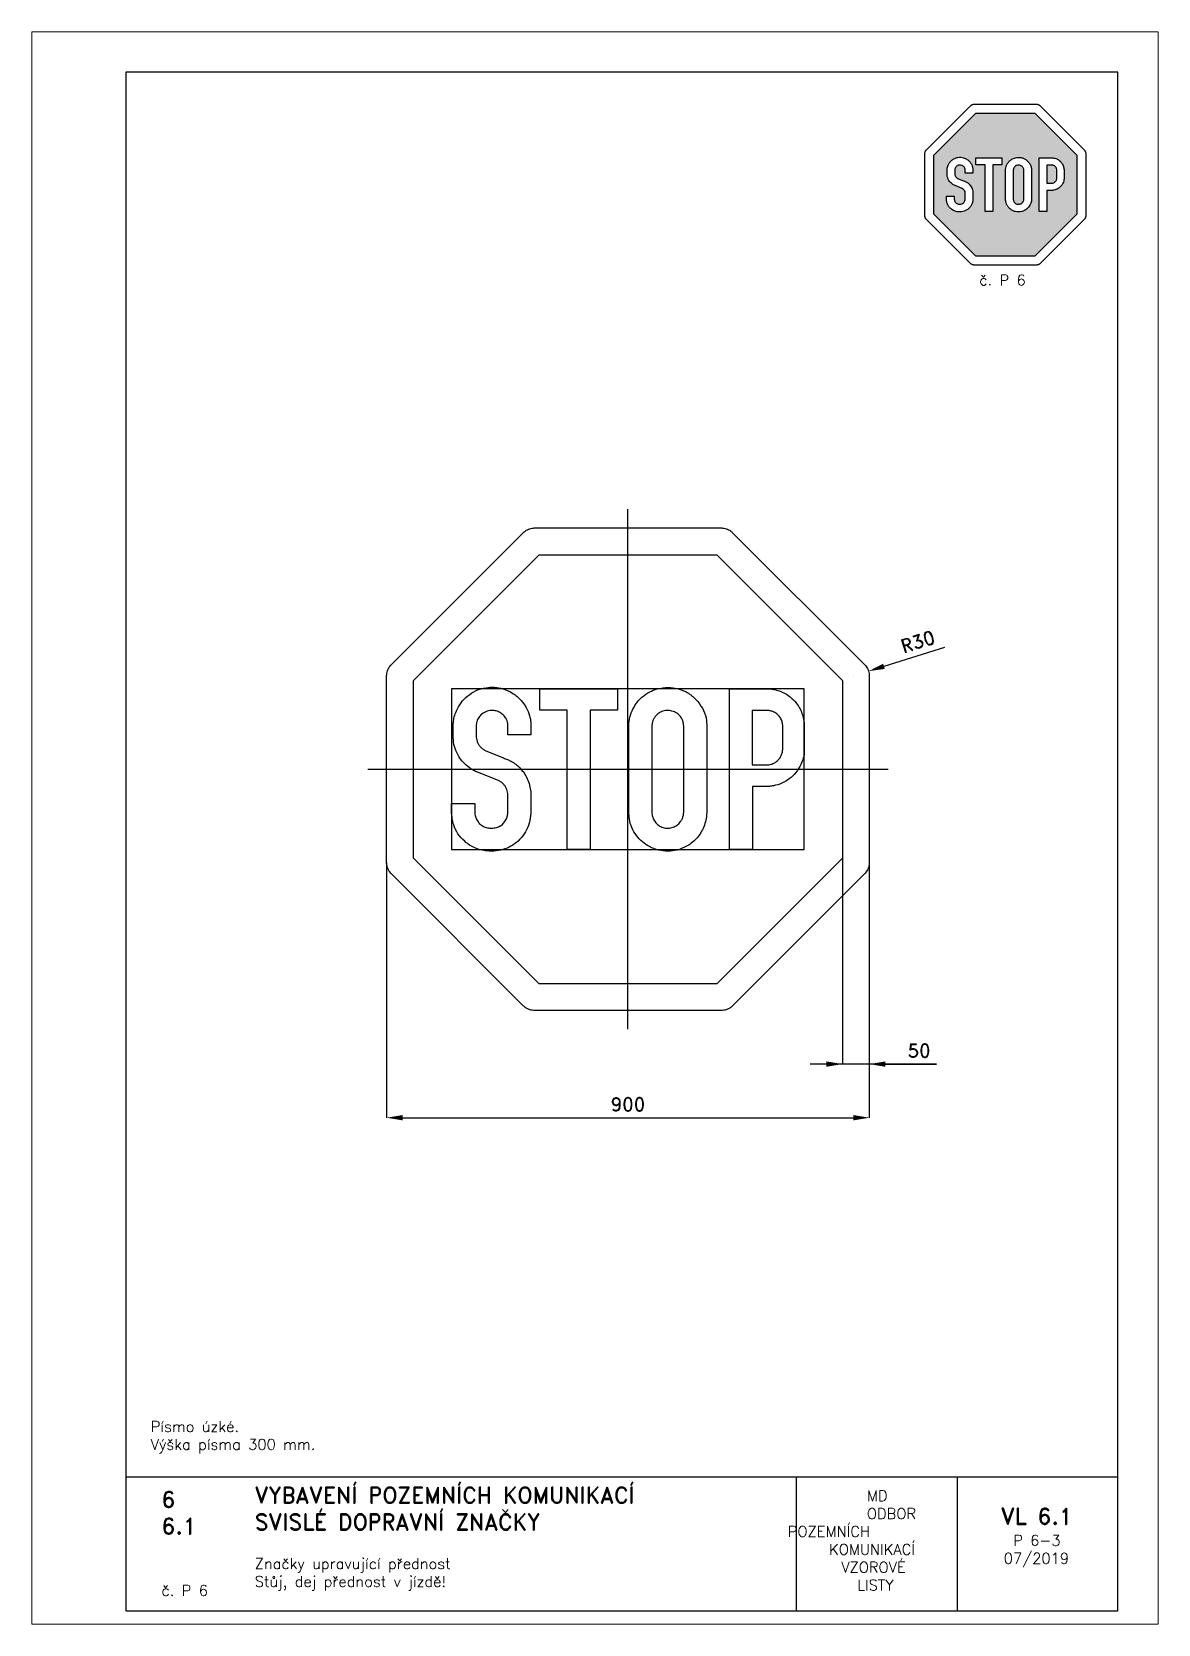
# Paper-space layout 'P 6-3' of a CAD drawing. Header units: millimetres. Extents: x 0 to 210, y 0 to 297.
# The model-space entities are those that its viewports show. They can reach past a viewport. Long polylines and large blocks are cut down to what shows.
import ezdxf

# ---------------------------------------------------------------- set-up
doc = ezdxf.new("R2010")
doc.units = ezdxf.units.MM
doc.header["$LTSCALE"] = 5
doc.linetypes.add('ČERCHOVANÁX2', pattern=[2, 1, -0.5, 0, -0.5])
doc.linetypes.add('ČÁRKOVANÁX2', pattern=[1.5, 1, -0.5])
for name, color, linetype in [('Kóty', 2, 'Continuous'), ('Rozpiska', 7, 'Continuous'), ('Značka', 7, 'Continuous')]:
    doc.layers.add(name, color=color, linetype=linetype)
doc.layers.add('Rámeček', color=6, linetype='Continuous', plot=False)
doc.styles.get("Standard").update_dxf_attribs({"font": 'romand.shx', "height": 25})
doc.dimstyles.get("Standard").update_dxf_attribs({"dimtxt": 25, "dimasz": 30, "dimexe": 0.18, "dimexo": 0.0625, "dimgap": 12.5, "dimtad": 1, "dimdec": 0, "dimzin": 0, "dimdsep": 46, "dimtxsty": 'Standard', "dimcen": 0.09, "dimadec": 0, "dimazin": 0, "dimtfac": 1, "dimtdec": 0, "dimtofl": 0, "dimtmove": 0, "dimatfit": 3, "dimfxl": 1, "dimtolj": 1, "dimtzin": 0, "dimarcsym": 0})

psp = doc.layouts.new('P 6-3')

# ---------------------------------------------------------------- texts
at = {"layer": 'Rozpiska', "color": 7, "attachment_point": 1}
for s, width, heights, insert, char_height in [('\\pi2.15112;{\\C6;č. P 6}', 14.3022, [2.67], (174.5, 251.69), 2), ('Písmo úzké.\\PVýška písma 300 mm.{\\H1.83333x; }', 38.0932, [0], (22.17, 37.86), 2), ('6', 149.0422, [0], (24.17, 24.77), 3), ('{\\C6;VYBAVENÍ POZEMNÍCH KOMUNIKACÍ\\P}SVISLÉ DOPRAVNÍ ZNAČKY{\\H1.34524x; }', 149.0422, [0], (41.56, 25.56), 3), ('\\pi14.7414;{\\C6;MD\\P\\pi2.36044;}ODBOR POZEMNÍCH{\\H1.57143x; }\\P\\pi7.69378;KOMUNIKACÍ{\\H1.5x; }\\P\\pi9.97949;{\\C6;VZOROVÉ\\H1.47619x; \\H0.67742x;\\P\\pi12.93187;LISTY\\H1.26984x; }', 33.1018, [0], (140.95, 24.95), 2), ('\\pi1.03113;{\\H1.5x;\\C6;VL 6.1\\P\\pi3.31682;\\H0.66667x;P 6-3\\H1.66666x; \\H0.6x;\\P\\pi1.5549;07/2019\\H1.80159x; }', 16.0623, [0], (179.66, 21.61), 2), ('6.1', 149.0422, [0], (24.17, 19.78), 3), ('{\\C6;Značky upravující přednost\\P}Stůj, dej přednost v jízdě!{\\H1.83333x; }', 149.0422, [0], (41.56, 12.29), 2), ('{\\C6;č. P 6}', 14.3218, [2.67], (24.17, 7.28), 2)]:
    psp.add_mtext_dynamic_manual_height_columns(s, width=width, gutter_width=100, heights=heights, dxfattribs=dict(at, insert=insert, char_height=char_height))

msp = doc.modelspace()

# ---------------------------------------------------------------- texts
at = {"layer": 'Kóty', "insert": (992.7381, -75), "char_height": 25, "attachment_point": 5}
msp.add_mtext('\\A1;50', dxfattribs=at)

# ---------------------------------------------------------------- blocks, each defined once
blk = doc.blocks.new('*D0')
at = {"layer": 'Defpoints', "color": 0, "transparency": 16777216}
for p in [(0, 276.03), (900, 276.03), (900, -200)]:
    blk.add_point(p, dxfattribs=at)
at = {"layer": 'Kóty', "color": 0, "lineweight": -2, "transparency": 16777216}
for p, q in [((0, 275.9675), (0, -200.18)), ((900, 275.9675), (900, -200.18)), ((30, -200), (870, -200))]:
    blk.add_line(p, q, dxfattribs=at)
at = {"layer": 'Kóty', "color": 0, "transparency": 16777216}
for points in [[(30, -195), (30, -205), (0, -200)], [(870, -195), (870, -205), (900, -200)]]:
    blk.add_solid(points, dxfattribs=at)
at = {"layer": 'Kóty', "color": 0, "transparency": 16777216, "insert": (450, -175), "char_height": 25, "attachment_point": 5}
blk.add_mtext('\\A1;900', dxfattribs=at)
blk = doc.blocks.new('*D1')
at = {"layer": 'Defpoints', "color": 0, "transparency": 16777216}
for p in [(870, 624), (898.6, 632.9)]:
    blk.add_point(p, dxfattribs=at)
at = {"layer": 'Kóty', "color": 0, "lineweight": -2, "transparency": 16777216}
for p, q in [((1040, 677.2), (927.3, 641.9)), ((869.9, 624), (870.1, 624)), ((870, 623.9), (870, 624.1))]:
    blk.add_line(p, q, dxfattribs=at)
at = {"layer": 'Kóty', "color": 0, "transparency": 16777216}
blk.add_solid([(925.8, 646.7), (928.8, 637.1), (898.6, 632.9)], dxfattribs=at)
at = {"layer": 'Kóty', "color": 0, "transparency": 16777216, "insert": (990.5, 687.9), "char_height": 25, "attachment_point": 5, "rotation": 17.3871}
blk.add_mtext('\\A1;R30', dxfattribs=at)

# ---------------------------------------------------------------- dimensions: what is measured, and where the dimension line sits
at = {"layer": 'Kóty'}
dim = msp.add_radius_dim(center=(870, 623.97), mpoint=(898.62922, 632.93479), dimstyle='Standard', dxfattribs=at)
dim.commit()
dim.dimension.update_dxf_attribs({"geometry": '*D1', "text_midpoint": (990.45198, 687.88466)})
dim = msp.add_linear_dim(base=(900, -200), p1=(0, 276.03), p2=(900, 276.03), dimstyle='Standard', dxfattribs=at)
dim.commit()
dim.dimension.update_dxf_attribs({"geometry": '*D0', "text_midpoint": (450, -175)})

# ---------------------------------------------------------------- linework, layer by layer
at = {"layer": 'Kóty'}
for p, q in [((850, 284.2525), (850, -100.18)), ((900, 275.9675), (900, -100.18)), ((1025.47619, -100), (790, -100)), ((930, -100), (1025.47619, -100))]:
    msp.add_line(p, q, dxfattribs=at)
for points in [[(820, -95), (820, -105), (850, -100)], [(930, -95), (930, -105), (900, -100)]]:
    msp.add_solid(points, dxfattribs=at)
at = {"layer": 'Značka', "color": 6, "linetype": 'ČERCHOVANÁX2', "lineweight": 25, "ltscale": 5}
for p, q in [((450, -35), (450, 935)), ((-35, 450), (935, 450))]:
    msp.add_line(p, q, dxfattribs=at)
at = {"layer": 'Značka', "color": 5}
msp.add_lwpolyline([(276.03, 900), (623.97, 900), (625.147, 899.966), (626.323, 899.908, -0.0420326), (630.967, 899.193, -0.0409152), (635.45, 897.716, -0.0422708), (639.68, 895.613, -0.046624), (643.453, 892.812), (644.328, 892.023), (645.183, 891.213), (891.213, 645.183), (892.022, 644.327), (892.812, 643.453, -0.0420304), (895.59, 639.664, -0.0409121), (897.716, 635.45, -0.042265), (899.22, 630.972, -0.0466202), (899.908, 626.323), (899.968, 625.147), (900, 623.97), (900, 276.03), (899.966, 274.853), (899.908, 273.677, -0.0420341), (899.193, 269.033, -0.0409134), (897.716, 264.55, -0.0422651), (895.613, 260.32, -0.046624), (892.812, 256.547), (892.023, 255.672), (891.213, 254.817), (645.183, 8.7868), (644.327, 7.9779), (643.453, 7.1878, -0.0420384), (639.664, 4.40964, -0.0409078), (635.45, 2.28361, -0.0422682), (630.972, 0.77978, -0.0466295), (626.323, 0.09248, -0.00928287), (625.147, 0.03167, -0.003096), (623.97, 0), (276.03, 0, -0.00269375), (274.853, 0.03356, -0.00808704), (273.677, 0.09248, -0.0420265), (269.033, 0.80701, -0.0409065), (264.55, 2.28361, -0.0422615), (260.32, 4.38685, -0.0466259), (256.547, 7.1878), (255.672, 7.9767), (254.817, 8.7868), (8.7868, 254.817), (7.9779, 255.673), (7.1878, 256.547, -0.0420271), (4.40964, 260.336, -0.0409046), (2.28361, 264.55, -0.0422623), (0.77978, 269.028, -0.0466289), (0.09248, 273.677, -0.00928444), (0.03167, 274.853, -0.00309399), (0, 276.03), (0, 623.97, -0.0026955), (0.03356, 625.147, -0.00808266), (0.09248, 626.323, -0.042025), (0.80701, 630.967, -0.0409082), (2.28361, 635.45, -0.0422671), (4.38685, 639.68, -0.0466259), (7.1878, 643.453), (7.9767, 644.328), (8.7868, 645.183), (254.817, 891.213), (255.673, 892.022), (256.547, 892.812, -0.0420191), (260.336, 895.59, -0.0409089), (264.55, 897.716, -0.0422591), (269.028, 899.22, -0.0466196), (273.677, 899.908), (274.853, 899.968), (276.03, 900)], format="xyb", dxfattribs=at)
at = {"layer": 'Značka', "color": 1}
for points in [[(615.685, 850), (850, 615.685), (850, 284.315), (615.685, 50), (284.315, 50), (50, 284.315), (50, 615.685), (284.315, 850), (615.685, 850)], [(336.454, 300), (336.454, 559.969), (285.391, 559.969), (285.391, 600), (430.297, 600), (430.329, 559.969), (379.36, 559.969), (379.36, 300), (336.454, 300)]]:
    msp.add_lwpolyline(points, dxfattribs=at)
at = {"layer": 'Značka', "color": 6, "linetype": 'ČÁRKOVANÁX2', "ltscale": 2.5}
msp.add_lwpolyline([(121.265, 300), (778.735, 300), (778.735, 600), (121.265, 600)], close=True, dxfattribs=at)
at = {"layer": 'Značka', "color": 1}
for points in [[(164.235, 386.031), (164.235, 369.875), (164.277, 369.11), (164.329, 368.344, 0.067838), (166.185, 359.651, 0.0802684), (170.485, 351.844, 0.070821), (175.564, 346.478, 0.068484), (181.891, 342.719, 0.0722292), (189.872, 340.439, 0.0598211), (198.266, 340.313, 0.062311), (206.606, 341.984, 0.0805584), (214.047, 345.875, 0.0822181), (220.087, 351.892, 0.0728745), (224.047, 359.469, 0.0241063), (224.913, 362.112, 0.0242426), (225.516, 364.813, 0.0075223), (225.699, 365.951, 0.00249547), (225.86, 367.094), (225.86, 402.188, 0.00404594), (225.849, 403.471, 0.0121887), (225.797, 404.75, 0.0574974), (224.828, 409.832, 0.0412906), (222.86, 414.688, 0.0417603), (220.144, 419.39, 0.0555415), (216.61, 423.438, 0.0370638), (213.921, 425.645, 0.031301), (210.954, 427.469), (209.726, 428.108), (208.485, 428.719), (169.329, 444.5), (168.389, 444.854), (167.454, 445.219, -0.037026), (160.465, 448.656, -0.0286559), (153.954, 453, -0.0476213), (143.232, 462.438, -0.0533811), (134.61, 473.844, -0.0616571), (127.668, 488.469, -0.0625248), (124.516, 504.25), (124.4, 505.547), (124.297, 506.844), (124.297, 532.469, -0.00266199), (124.322, 534.579, -0.00799969), (124.391, 536.688, -0.0521205), (126.187, 547.917, -0.0418192), (130.079, 558.719, -0.0592904), (138.888, 574.017, -0.0648887), (151.141, 586.656, -0.0704683), (167.155, 596.688, -0.0690226), (185.329, 601.969, -0.0591597), (201.286, 602.85, -0.0594977), (216.985, 599.969, -0.0736823), (235.49, 591.534, -0.0723546), (250.86, 578.125, -0.0587186), (260.355, 564.879, -0.0597055), (266.453, 549.875, -0.0253334), (268.023, 543.384, -0.025635), (268.922, 536.781, -0.00426433), (269.04, 535.329), (269.141, 533.875), (269.141, 514.375), (226.266, 514.375), (226.266, 530.594), (226.175, 531.437), (226.079, 532.281, 0.0269489), (225.215, 537.481, 0.0496304), (223.579, 542.469, 0.0841793), (219.271, 549.283, 0.0706623), (213.016, 554.563, 0.0669587), (205.976, 558.073, 0.07067), (198.297, 559.531, 0.0968755), (187.333, 558.184, 0.0977675), (177.579, 552.781, 0.0803972), (171.642, 546.443, 0.0882983), (168.172, 538.656, 0.0272429), (167.534, 535.709, 0.0139176), (167.141, 532.719), (167.045, 531.812), (166.954, 530.906), (166.954, 511.594), (167.012, 510.828), (167.079, 510.063, 0.0435599), (168.148, 504.25, 0.048677), (170.266, 498.719, 0.0484598), (173.081, 493.93, 0.049305), (176.766, 489.781, 0.0302426), (179.134, 487.757, 0.0347712), (181.735, 486.063), (182.681, 485.55), (183.641, 485.063), (216.141, 472.031), (217.171, 471.543), (218.204, 471.063, 0.00702319), (225.215, 468.048, -0.0234094), (232.11, 464.813, -0.0464082), (240.64, 459.351, -0.0370829), (248.204, 452.5, -0.0425385), (256.165, 442.96, -0.0476822), (262.266, 432.188, -0.04735), (266.513, 420.289, -0.0410806), (268.61, 407.844), (268.707, 406.844), (268.797, 405.844), (268.797, 367.781), (268.72, 366.969), (268.641, 366.156, -0.0152607), (267.589, 357.719, -0.028874), (265.797, 349.406, -0.0699372), (258.962, 333.03, -0.0664094), (247.922, 318.969, -0.0600598), (235.319, 308.631, -0.0585075), (220.704, 301.563, -0.0603117), (204.043, 297.561, -0.0588996), (186.829, 297.594, -0.0774872), (164.765, 303.241, -0.0828931), (145.579, 315.5, -0.0708665), (133.066, 329.493, -0.0727104), (125.047, 346.313, -0.0349098), (122.657, 355.568, -0.0266155), (121.422, 365.031), (121.342, 366.016), (121.266, 367), (121.266, 386.031), (164.235, 386.031)], [(451.61, 532.781), (451.699, 534.016, -0.00284975), (451.797, 535.25, -0.0517344), (454.798, 551.064, -0.0600907), (461.235, 565.875, -0.0716223), (472.372, 580.881, -0.0679633), (487.203, 592.281, -0.0544663), (500.726, 598.673, -0.0541754), (515.297, 602, -0.065508), (533.618, 602.089, -0.0682163), (551.297, 597.375, -0.0767849), (569.123, 587.05, -0.0704655), (583.36, 571.844, -0.068132), (592.802, 554.933, -0.084709), (596.703, 536.344), (596.774, 535.094), (596.828, 533.844), (596.828, 367.281), (596.708, 365.937), (596.578, 364.594, -0.0377564), (594.317, 351.792, -0.0465725), (589.922, 339.5, -0.0865409), (576.93, 319.861, -0.087936), (558.047, 305.719, -0.067419), (541.733, 299.295, -0.0627987), (524.328, 297.281, -0.0621566), (506.662, 299.242, -0.0660884), (490.141, 305.563, -0.0603061), (476.914, 314.515, -0.0556296), (466.016, 326.344, -0.0600391), (457.27, 341.033, -0.0708038), (452.641, 357.281, -0.0150748), (452.112, 361.35, -0.00736107), (451.766, 365.438), (451.687, 366.547), (451.61, 367.656), (451.61, 532.781)], [(639.328, 300.031), (639.328, 600), (712.203, 600), (713.782, 599.884, -0.00408779), (715.36, 599.75, -0.0412022), (726.768, 597.731, -0.044733), (737.703, 593.781, -0.0661069), (752.285, 584.97, -0.0645399), (764.141, 572.688, -0.0470982), (770.793, 562.443, -0.0483632), (775.36, 551.188, -0.0257815), (777.158, 544.191, -0.0186173), (778.328, 537.063), (778.537, 535.422), (778.735, 533.781), (778.735, 484.688), (778.738, 483.906), (778.735, 483.125, -0.064528), (776.904, 470.783, -0.0470713), (772.328, 458.969, -0.0588856), (763.21, 444.034, -0.0699913), (750.735, 432.031, -0.0633937), (736.806, 423.922, -0.0514454), (721.36, 419.156, -0.0149673), (717.716, 418.453, -0.0231224), (714.047, 418.031, -0.0104593), (712.143, 417.942, -0.00347484), (710.235, 417.906), (682.016, 417.906), (682.016, 300.031), (639.328, 300.031)], [(494.547, 530.469), (494.547, 369.938), (494.634, 368.875), (494.735, 367.813, 0.0582225), (496.573, 359.497, 0.0769782), (500.547, 351.969, 0.0898703), (507.072, 345.344, 0.0860699), (515.516, 341.313, 0.0855124), (524.805, 340.015, 0.0834962), (533.985, 341.844, 0.0742032), (541.434, 345.718, 0.0736773), (547.422, 351.563, 0.0550257), (550.796, 356.866, 0.0528476), (552.953, 362.75, 0.0243497), (553.53, 365.372, 0.0281973), (553.828, 368.031), (553.871, 369.015), (553.891, 370), (553.891, 530.906), (553.807, 532.016, 0.0064423), (553.703, 533.125, 0.0565659), (552.181, 539.976, 0.065541), (549.047, 546.281, 0.0890224), (542.734, 553.244, 0.0838531), (534.391, 557.719, 0.0862745), (524.761, 559.579, 0.0864701), (515.078, 558.094, 0.077587), (507.232, 554.351, 0.0817807), (500.985, 548.406, 0.0557), (497.794, 543.334, 0.0472356), (495.703, 537.719, 0.0221964), (495.056, 535.02, 0.0259281), (494.672, 532.281, 0.00681972), (494.602, 531.376, 0.00222855), (494.547, 530.469)], [(681.797, 559.469), (681.797, 458.188), (708.828, 458.188, 0.00314817), (710.079, 458.203, 0.00943721), (711.328, 458.25, 0.0692084), (718.503, 459.7, 0.0668817), (725.078, 463.031, 0.06218), (730.338, 467.367, 0.0601657), (734.391, 472.844, 0.0566067), (737.078, 478.715, 0.0605895), (738.328, 485), (738.398, 485.828), (738.453, 486.656), (738.453, 532.063), (738.32, 533.58), (738.141, 535.094, 0.0712617), (735.984, 542.42, 0.0717106), (731.828, 548.906, 0.0763728), (725.732, 554.505, 0.0731337), (718.297, 558.063, 0.0327095), (714.99, 558.969, 0.0367619), (711.61, 559.406, 0.0111832), (710.298, 559.457, 0.00371897), (708.985, 559.469), (681.797, 559.469)]]:
    msp.add_lwpolyline(points, format="xyb", dxfattribs=at)

msp.set_redraw_order([(e.dxf.handle, doc.entitydb.next_handle()) for e in msp.query("TEXT MTEXT ATTDEF DIMENSION ARC_DIMENSION")])  # texts and dimensions are drawn at this point

# ---------------------------------------------------------------- hatches: boundary and pattern name
at = {"layer": 'Značka'}
h = psp.add_hatch(color=10, dxfattribs=at)
h.dxf.hatch_style = 1
edge = h.paths.add_edge_path(flags=16)
edge.add_line((187.81, 263.5), (187.81, 273.5))
edge.add_line((187.81, 273.5), (190.24, 273.5))
edge.add_line((190.24, 273.5), (190.29, 273.5))
edge.add_arc((190.05, 270.28), 3.23, 84.6778, 85.6146, ccw=False)
edge.add_arc((190.13, 271.15), 2.35, 75.2449, 84.6824, ccw=False)
edge.add_arc((190.17, 271.33), 2.17, 65.0164, 75.2616, ccw=False)
edge.add_arc((190.23, 271.32), 2.16, 51.2937, 66.4223, ccw=False)
edge.add_arc((190.19, 271.27), 2.21, 36.6034, 51.3744, ccw=False)
edge.add_arc((190.27, 271.24), 2.17, 27.6023, 38.3884, ccw=False)
edge.add_arc((190.33, 271.28), 2.1, 16.5484, 27.6238, ccw=False)
edge.add_arc((190.12, 271.18), 2.34, 11.4576, 17.365, ccw=False)
edge.add_arc((189.24, 271), 3.23, 7.1883, 11.4546, ccw=False)
edge.add_line((192.44, 271.4), (192.45, 271.35))
edge.add_line((192.45, 271.35), (192.46, 271.29))
edge.add_line((192.46, 271.29), (192.46, 269.66))
edge.add_line((192.46, 269.66), (192.46, 269.63))
edge.add_line((192.46, 269.63), (192.46, 269.6))
edge.add_arc((190.84, 269.63), 1.62, 344.1773, 358.9455, ccw=False)
edge.add_arc((190.23, 269.8), 2.25, 333.4368, 344.2168, ccw=False)
edge.add_arc((189.99, 269.84), 2.48, 321.8554, 335.3354, ccw=False)
edge.add_arc((190.31, 269.58), 2.07, 305.888, 321.9027, ccw=False)
edge.add_arc((190.23, 269.59), 2.13, 292.9519, 307.4612, ccw=False)
edge.add_arc((190.03, 270.05), 2.63, 281.2581, 293.0381, ccw=False)
edge.add_arc((190.09, 269.49), 2.07, 279.2043, 282.6343, ccw=False)
edge.add_arc((190.21, 268.76), 1.33, 273.912, 279.2104, ccw=False)
edge.add_arc((190.2, 268.95), 1.52, 271.4778, 273.8748, ccw=False)
edge.add_arc((190.12, 272.01), 4.58, 270.6827, 271.4791, ccw=False)
edge.add_line((190.17, 267.43), (189.23, 267.43))
edge.add_line((189.23, 267.43), (189.23, 263.5))
edge.add_line((189.23, 263.5), (187.81, 263.5))
edge = h.paths.add_edge_path(flags=0)
edge.add_line((189.23, 272.15), (189.23, 268.77))
edge.add_line((189.23, 268.77), (190.13, 268.77))
edge.add_arc((190.11, 272.08), 3.31, 270.3262, 271.0477)
edge.add_arc((190.15, 269.88), 1.1, 271.0736, 273.2364)
edge.add_arc((190.16, 269.66), 0.886, 273.507, 289.3431)
edge.add_arc((190.15, 269.69), 0.922, 289.2148, 304.5202)
edge.add_arc((190.18, 269.71), 0.917, 302.3838, 316.6161)
edge.add_arc((190.16, 269.73), 0.947, 316.6122, 330.3846)
edge.add_arc((190.16, 269.75), 0.954, 328.928, 341.8874)
edge.add_arc((190.23, 269.73), 0.885, 341.8169, 355.686)
edge.add_line((191.11, 269.67), (191.11, 269.69))
edge.add_line((191.11, 269.69), (191.12, 269.72))
edge.add_line((191.12, 269.72), (191.12, 271.24))
edge.add_line((191.12, 271.24), (191.11, 271.29))
edge.add_line((191.11, 271.29), (191.1, 271.34))
edge.add_arc((190.22, 271.21), 0.898, 8.2538, 24.5583)
edge.add_arc((190.21, 271.21), 0.9, 24.4469, 40.8537)
edge.add_arc((190.19, 271.23), 0.908, 38.6987, 56.1681)
edge.add_arc((190.16, 271.2), 0.944, 56.0611, 72.7923)
edge.add_arc((190.16, 271.28), 0.874, 70.932, 78.4258)
edge.add_arc((190.18, 271.37), 0.774, 78.4224, 86.8438)
edge.add_arc((190.16, 271.17), 0.979, 86.4925, 89.0554)
edge.add_arc((190.13, 269.21), 2.94, 89.0502, 89.9025)
edge.add_line((190.13, 272.15), (189.23, 272.15))
edge = h.paths.add_edge_path(flags=16)
edge.add_line((181.55, 271.26), (181.56, 271.3))
edge.add_arc((185.17, 271.03), 3.62, 175.1327, 175.7859, ccw=False)
edge.add_arc((184.15, 271.12), 2.6, 163.3318, 175.1779, ccw=False)
edge.add_arc((183.81, 271.23), 2.25, 149.6322, 163.3874, ccw=False)
edge.add_arc((183.8, 271.32), 2.19, 135.225, 151.6116, ccw=False)
edge.add_arc((183.88, 271.24), 2.3, 119.772, 135.3241, ccw=False)
edge.add_arc((183.94, 271.29), 2.3, 109.0638, 121.5342, ccw=False)
edge.add_arc((183.94, 271.28), 2.31, 96.6599, 109.0638, ccw=False)
edge.add_arc((183.99, 271.25), 2.34, 82.7824, 97.7743, ccw=False)
edge.add_arc((184.01, 271.34), 2.25, 67.2649, 82.8747, ccw=False)
edge.add_arc((184.06, 271.32), 2.25, 51.1385, 68.7018, ccw=False)
edge.add_arc((183.92, 271.14), 2.48, 35.0536, 51.1764, ccw=False)
edge.add_arc((184.04, 271.13), 2.38, 21.3808, 36.9714, ccw=False)
edge.add_arc((184.51, 271.31), 1.88, 2.168, 21.5357, ccw=False)
edge.add_line((186.39, 271.38), (186.39, 271.34))
edge.add_line((186.39, 271.34), (186.39, 271.29))
edge.add_line((186.39, 271.29), (186.39, 265.74))
edge.add_line((186.39, 265.74), (186.39, 265.7))
edge.add_line((186.39, 265.7), (186.39, 265.65))
edge.add_arc((183.53, 265.94), 2.87, 345.6596, 354.3086, ccw=False)
edge.add_arc((184.04, 265.81), 2.34, 334.9925, 345.6585, ccw=False)
edge.add_arc((184.07, 265.73), 2.28, 316.6215, 336.4059, ccw=False)
edge.add_arc((184.09, 265.7), 2.25, 296.7797, 316.8814, ccw=False)
edge.add_arc((184.04, 265.59), 2.18, 283.7792, 299.2071, ccw=False)
edge.add_arc((184, 265.74), 2.33, 269.4138, 283.7873, ccw=False)
edge.add_arc((183.95, 265.8), 2.39, 256.5524, 270.7793, ccw=False)
edge.add_arc((183.91, 265.65), 2.24, 241.5008, 256.6251, ccw=False)
edge.add_arc((183.85, 265.66), 2.22, 229.0077, 242.8122, ccw=False)
edge.add_arc((183.98, 265.81), 2.42, 216.2861, 229.0223, ccw=False)
edge.add_arc((183.92, 265.83), 2.38, 203.8983, 217.6418, ccw=False)
edge.add_arc((183.57, 265.68), 2, 187.8021, 204.0021, ccw=False)
edge.add_arc((183.83, 265.77), 2.27, 185.68, 189.1346, ccw=False)
edge.add_arc((186.19, 266), 4.64, 183.9944, 185.6814, ccw=False)
edge.add_line((181.56, 265.68), (181.56, 265.72))
edge.add_line((181.56, 265.72), (181.55, 265.76))
edge.add_line((181.55, 265.76), (181.55, 271.26))
edge = h.paths.add_edge_path(flags=0)
edge.add_line((182.98, 271.18), (182.98, 265.83))
edge.add_line((182.98, 265.83), (182.99, 265.8))
edge.add_line((182.99, 265.8), (182.99, 265.76))
edge.add_arc((184.21, 265.88), 1.22, 185.7989, 199.1274)
edge.add_arc((183.93, 265.79), 0.927, 199.0257, 216.6331)
edge.add_arc((183.9, 265.72), 0.869, 214.2935, 234.8351)
edge.add_arc((183.93, 265.76), 0.913, 234.6425, 254.3197)
edge.add_arc((183.96, 265.75), 0.921, 252.2701, 271.8205)
edge.add_arc((183.97, 265.77), 0.941, 271.7221, 290.8137)
edge.add_arc((183.99, 265.79), 0.948, 288.9901, 305.9651)
edge.add_arc((183.99, 265.79), 0.952, 305.8801, 322.7352)
edge.add_arc((184, 265.82), 0.955, 321.2346, 333.8328)
edge.add_arc((183.97, 265.83), 0.991, 333.8174, 345.918)
edge.add_arc((184.04, 265.83), 0.919, 344.7995, 350.379)
edge.add_arc((184.17, 265.81), 0.791, 350.3751, 356.8357)
edge.add_line((184.96, 265.77), (184.96, 265.8))
edge.add_line((184.96, 265.8), (184.96, 265.83))
edge.add_line((184.96, 265.83), (184.96, 271.2))
edge.add_line((184.96, 271.2), (184.96, 271.23))
edge.add_arc((183.52, 271.12), 1.44, 4.6192, 6.0956)
edge.add_arc((183.93, 271.16), 1.04, 6.0502, 19.0003)
edge.add_arc((184.06, 271.21), 0.899, 18.9307, 33.9301)
edge.add_arc((184.05, 271.24), 0.887, 32.0226, 52.3714)
edge.add_arc((184.01, 271.19), 0.947, 52.2054, 71.3783)
edge.add_arc((183.97, 271.2), 0.954, 69.2062, 88.93)
edge.add_arc((183.97, 271.2), 0.951, 88.8349, 108.6032)
edge.add_arc((183.94, 271.2), 0.939, 106.6308, 124.3769)
edge.add_arc((183.91, 271.25), 0.885, 124.2305, 142.9316)
edge.add_arc((183.9, 271.22), 0.899, 141.4482, 154.2005)
edge.add_arc((184.05, 271.15), 1.06, 154.1661, 164.9837)
edge.add_arc((184.03, 271.14), 1.04, 163.9764, 169.0626)
edge.add_arc((183.88, 271.17), 0.89, 169.0488, 174.9898)
edge.add_arc((184.09, 271.14), 1.11, 174.7956, 176.3586)
edge.add_arc((186.38, 270.99), 3.4, 176.2745, 176.7852)
h.paths.add_polyline_path([(177.72, 263.5), (177.72, 272.17), (176.01, 272.17), (176.01, 273.5), (180.84, 273.5), (180.84, 272.17), (179.15, 272.17), (179.15, 263.5)], flags=16)
edge = h.paths.add_edge_path(flags=16)
edge.add_line((171.97, 266.37), (171.97, 265.83))
edge.add_line((171.97, 265.83), (171.98, 265.8))
edge.add_line((171.98, 265.8), (171.98, 265.78))
edge.add_arc((173.07, 265.86), 1.1, 184.2902, 199.8138)
edge.add_arc((172.92, 265.8), 0.931, 199.667, 218.0238)
edge.add_arc((172.9, 265.73), 0.874, 215.3241, 231.528)
edge.add_arc((172.91, 265.75), 0.9, 231.4491, 247.12)
edge.add_arc((172.96, 265.8), 0.963, 245.794, 262.319)
edge.add_arc((172.99, 266.01), 1.17, 262.2932, 275.9868)
edge.add_arc((173.03, 265.98), 1.14, 274.1987, 288.4608)
edge.add_arc((173.11, 265.73), 0.874, 288.3943, 306.8171)
edge.add_arc((173.13, 265.74), 0.87, 305.4903, 324.2911)
edge.add_arc((173.04, 265.81), 0.983, 324.0708, 340.743)
edge.add_arc((173.07, 265.83), 0.962, 339.0964, 344.62)
edge.add_arc((173.08, 265.82), 0.952, 344.6376, 350.1925)
edge.add_arc((172.76, 265.88), 1.28, 350.0026, 351.7265)
edge.add_arc((170.21, 266.26), 3.85, 351.6963, 352.2682)
edge.add_line((174.03, 265.74), (174.03, 266.91))
edge.add_arc((171.39, 266.9), 2.64, 0.0276, 0.9549)
edge.add_arc((173.15, 266.93), 0.875, 0.9315, 3.7248)
edge.add_arc((173.28, 266.94), 0.752, 4.2137, 17.3766)
edge.add_arc((172.98, 266.85), 1.06, 17.3325, 26.7902)
edge.add_arc((172.95, 266.86), 1.09, 25.2293, 34.7945)
edge.add_arc((173.17, 267.02), 0.809, 34.7637, 47.4798)
edge.add_arc((173.18, 267.05), 0.783, 46.3773, 54.8678)
edge.add_arc((173.1, 266.93), 0.928, 54.8327, 62.004)
edge.add_line((173.53, 267.75), (173.49, 267.77))
edge.add_line((173.49, 267.77), (173.45, 267.79))
edge.add_line((173.45, 267.79), (172.14, 268.32))
edge.add_line((172.14, 268.32), (172.11, 268.33))
edge.add_line((172.11, 268.33), (172.08, 268.34))
edge.add_arc((172.74, 269.97), 1.76, 239.5724, 248.0542, ccw=False)
edge.add_arc((173, 270.42), 2.28, 233.0068, 239.5725, ccw=False)
edge.add_arc((173.1, 270.63), 2.51, 223.1914, 234.0972, ccw=False)
edge.add_arc((172.91, 270.45), 2.24, 210.9751, 223.1975, ccw=False)
edge.add_arc((172.84, 270.47), 2.2, 198.3357, 212.4486, ccw=False)
edge.add_arc((172.8, 270.46), 2.15, 184.1398, 198.4508, ccw=False)
edge.add_line((170.65, 270.31), (170.65, 270.35))
edge.add_line((170.65, 270.35), (170.64, 270.39))
edge.add_line((170.64, 270.39), (170.64, 271.25))
edge.add_arc((177.25, 271.21), 6.61, 179.0161, 179.6262, ccw=False)
edge.add_arc((172.84, 271.28), 2.2, 177.2094, 179.0428, ccw=False)
edge.add_arc((172.47, 271.29), 1.82, 164.9457, 176.8801, ccw=False)
edge.add_arc((172.92, 271.17), 2.29, 155.3964, 164.9751, ccw=False)
edge.add_arc((173.13, 271.15), 2.49, 143.2793, 156.8517, ccw=False)
edge.add_arc((172.95, 271.28), 2.27, 128.4631, 143.3137, ccw=False)
edge.add_arc((172.99, 271.34), 2.25, 114.0034, 130.1269, ccw=False)
edge.add_arc((173.01, 271.29), 2.3, 98.3059, 114.0997, ccw=False)
edge.add_arc((173.07, 271.34), 2.26, 86.3888, 99.9315, ccw=False)
edge.add_arc((173.07, 271.36), 2.24, 72.7912, 86.411, ccw=False)
edge.add_arc((173.09, 271.28), 2.31, 57.0673, 73.9236, ccw=False)
edge.add_arc((173.07, 271.23), 2.36, 40.6213, 57.1749, ccw=False)
edge.add_arc((173.15, 271.21), 2.32, 28.9128, 42.3547, ccw=False)
edge.add_arc((173.19, 271.23), 2.27, 15.2844, 28.9517, ccw=False)
edge.add_arc((173.27, 271.2), 2.2, 10.6948, 16.4996, ccw=False)
edge.add_arc((173.3, 271.21), 2.17, 4.8163, 10.6901, ccw=False)
edge.add_arc((172.63, 271.14), 2.85, 4.1574, 5.1347, ccw=False)
edge.add_line((175.47, 271.34), (175.47, 271.3))
edge.add_line((175.47, 271.3), (175.47, 270.65))
edge.add_line((175.47, 270.65), (174.04, 270.65))
edge.add_line((174.04, 270.65), (174.04, 271.19))
edge.add_line((174.04, 271.19), (174.04, 271.21))
edge.add_line((174.04, 271.21), (174.04, 271.24))
edge.add_arc((172.41, 271.06), 1.63, 6.3464, 12.5211)
edge.add_arc((173.14, 271.23), 0.884, 12.4763, 23.8414)
edge.add_arc((173.21, 271.27), 0.804, 22.6787, 41.9258)
edge.add_arc((173.09, 271.16), 0.97, 41.7476, 57.9153)
edge.add_arc((173.05, 271.17), 0.983, 55.8386, 71.1616)
edge.add_arc((173.07, 271.23), 0.926, 71.1646, 87.3341)
edge.add_arc((173.04, 271.19), 0.959, 85.9375, 108.0706)
edge.add_arc((173.04, 271.19), 0.96, 107.8154, 130.1511)
edge.add_arc((172.97, 271.21), 0.906, 127.678, 146.0641)
edge.add_arc((172.89, 271.26), 0.811, 145.8895, 166.0736)
edge.add_arc((173, 271.21), 0.923, 164.6634, 170.9055)
edge.add_arc((173.87, 271.07), 1.81, 170.9173, 174.1068)
edge.add_line((172.07, 271.26), (172.07, 271.23))
edge.add_line((172.07, 271.23), (172.07, 271.2))
edge.add_line((172.07, 271.2), (172.07, 270.55))
edge.add_line((172.07, 270.55), (172.07, 270.53))
edge.add_line((172.07, 270.53), (172.07, 270.5))
edge.add_arc((173.2, 270.61), 1.13, 185.4317, 195.4086)
edge.add_arc((173.08, 270.58), 1.02, 195.3799, 206.527)
edge.add_arc((173.04, 270.53), 0.958, 204.8985, 215.996)
edge.add_arc((173.03, 270.52), 0.94, 215.965, 227.2558)
edge.add_arc((172.99, 270.44), 0.859, 226.014, 232.943)
edge.add_arc((172.92, 270.35), 0.745, 232.9414, 240.9072)
edge.add_line((172.56, 269.7), (172.59, 269.69))
edge.add_line((172.59, 269.69), (172.62, 269.67))
edge.add_line((172.62, 269.67), (173.7, 269.23))
edge.add_line((173.7, 269.23), (173.74, 269.22))
edge.add_line((173.74, 269.22), (173.77, 269.2))
edge.add_arc((177.47, 277.47), 9.06, 245.9256, 247.5352)
edge.add_arc((172.97, 266.59), 2.71, 62.1829, 67.547, ccw=False)
edge.add_arc((173.4, 267.37), 1.82, 52.0532, 62.6816, ccw=False)
edge.add_arc((173.11, 267), 2.3, 43.5842, 52.0791, ccw=False)
edge.add_arc((173.04, 266.87), 2.44, 34.9729, 44.7162, ccw=False)
edge.add_arc((173.26, 267.02), 2.17, 24.0663, 34.986, ccw=False)
edge.add_arc((173.22, 266.96), 2.23, 14.2207, 25.0644, ccw=False)
edge.add_arc((172.9, 266.88), 2.56, 4.8597, 14.2694, ccw=False)
edge.add_line((175.45, 267.09), (175.46, 267.06))
edge.add_line((175.46, 267.06), (175.46, 267.03))
edge.add_line((175.46, 267.03), (175.46, 265.76))
edge.add_line((175.46, 265.76), (175.46, 265.73))
edge.add_line((175.46, 265.73), (175.45, 265.71))
edge.add_arc((170.83, 266.14), 4.64, 351.1439, 354.6411, ccw=False)
edge.add_arc((172.99, 265.8), 2.46, 344.5273, 351.1429, ccw=False)
edge.add_arc((173.3, 265.68), 2.12, 329.3442, 345.3465, ccw=False)
edge.add_arc((173.19, 265.75), 2.25, 314.264, 329.4616, ccw=False)
edge.add_arc((173.12, 265.7), 2.27, 302.4873, 316.2355, ccw=False)
edge.add_arc((173.1, 265.74), 2.32, 289.1122, 302.5058, ccw=False)
edge.add_arc((173.03, 265.78), 2.38, 276.6038, 290.4095, ccw=False)
edge.add_arc((173.02, 265.85), 2.44, 263.1486, 276.6318, ccw=False)
edge.add_arc((172.96, 265.87), 2.46, 246.7824, 264.5057, ccw=False)
edge.add_arc((172.9, 265.73), 2.3, 227.9461, 246.9004, ccw=False)
edge.add_arc((172.78, 265.71), 2.22, 213.697, 229.9113, ccw=False)
edge.add_arc((172.72, 265.68), 2.15, 197.1723, 213.807, ccw=False)
edge.add_arc((172.83, 265.77), 2.28, 190.4809, 198.4784, ccw=False)
edge.add_arc((173.53, 265.9), 2.99, 184.3864, 190.4847, ccw=False)
edge.add_line((170.55, 265.67), (170.54, 265.7))
edge.add_line((170.54, 265.7), (170.54, 265.73))
edge.add_line((170.54, 265.73), (170.54, 266.37))
edge.add_line((170.54, 266.37), (171.97, 266.37))
h.paths.add_polyline_path([(187.02, 281.83), (194.83, 274.02), (194.83, 262.98), (187.02, 255.17), (175.98, 255.17), (168.17, 262.98), (168.17, 274.02), (175.98, 281.83)])
h = psp.add_hatch(color=10, dxfattribs=at)
h.dxf.hatch_style = 1
edge = h.paths.add_edge_path()
edge.add_line((182.98, 271.18), (182.98, 265.83))
edge.add_line((182.98, 265.83), (182.99, 265.8))
edge.add_line((182.99, 265.8), (182.99, 265.76))
edge.add_arc((184.21, 265.88), 1.22, 185.7989, 199.1274)
edge.add_arc((183.93, 265.79), 0.927, 199.0257, 216.6331)
edge.add_arc((183.9, 265.72), 0.869, 214.2935, 234.8351)
edge.add_arc((183.93, 265.76), 0.913, 234.6425, 254.3197)
edge.add_arc((183.96, 265.75), 0.921, 252.2701, 271.8205)
edge.add_arc((183.97, 265.77), 0.941, 271.7221, 290.8137)
edge.add_arc((183.99, 265.79), 0.948, 288.9901, 305.9651)
edge.add_arc((183.99, 265.79), 0.952, 305.8801, 322.7352)
edge.add_arc((184, 265.82), 0.955, 321.2346, 333.8328)
edge.add_arc((183.97, 265.83), 0.991, 333.8174, 345.918)
edge.add_arc((184.04, 265.83), 0.919, 344.7995, 350.379)
edge.add_arc((184.17, 265.81), 0.791, 350.3751, 356.8357)
edge.add_line((184.96, 265.77), (184.96, 265.8))
edge.add_line((184.96, 265.8), (184.96, 265.83))
edge.add_line((184.96, 265.83), (184.96, 271.2))
edge.add_line((184.96, 271.2), (184.96, 271.23))
edge.add_arc((183.52, 271.12), 1.44, 4.6192, 6.0956)
edge.add_arc((183.93, 271.16), 1.04, 6.0502, 19.0003)
edge.add_arc((184.06, 271.21), 0.899, 18.9307, 33.9301)
edge.add_arc((184.05, 271.24), 0.887, 32.0226, 52.3714)
edge.add_arc((184.01, 271.19), 0.947, 52.2054, 71.3783)
edge.add_arc((183.97, 271.2), 0.954, 69.2062, 88.93)
edge.add_arc((183.97, 271.2), 0.951, 88.8349, 108.6032)
edge.add_arc((183.94, 271.2), 0.939, 106.6308, 124.3769)
edge.add_arc((183.91, 271.25), 0.885, 124.2305, 142.9316)
edge.add_arc((183.9, 271.22), 0.899, 141.4482, 154.2005)
edge.add_arc((184.05, 271.15), 1.06, 154.1661, 164.9837)
edge.add_arc((184.03, 271.14), 1.04, 163.9764, 169.0626)
edge.add_arc((183.88, 271.17), 0.89, 169.0488, 174.9898)
edge.add_arc((184.09, 271.14), 1.11, 174.7956, 176.3586)
edge.add_arc((186.38, 270.99), 3.4, 176.2745, 176.7852)
edge = h.paths.add_edge_path()
edge.add_line((189.23, 272.15), (189.23, 268.77))
edge.add_line((189.23, 268.77), (190.13, 268.77))
edge.add_arc((190.11, 272.08), 3.31, 270.3262, 271.0477)
edge.add_arc((190.15, 269.88), 1.1, 271.0736, 273.2364)
edge.add_arc((190.16, 269.66), 0.886, 273.507, 289.3431)
edge.add_arc((190.15, 269.69), 0.922, 289.2148, 304.5202)
edge.add_arc((190.18, 269.71), 0.917, 302.3838, 316.6161)
edge.add_arc((190.16, 269.73), 0.947, 316.6122, 330.3846)
edge.add_arc((190.16, 269.75), 0.954, 328.928, 341.8874)
edge.add_arc((190.23, 269.73), 0.885, 341.8169, 355.686)
edge.add_line((191.11, 269.67), (191.11, 269.69))
edge.add_line((191.11, 269.69), (191.12, 269.72))
edge.add_line((191.12, 269.72), (191.12, 271.24))
edge.add_line((191.12, 271.24), (191.11, 271.29))
edge.add_line((191.11, 271.29), (191.1, 271.34))
edge.add_arc((190.22, 271.21), 0.898, 8.2538, 24.5583)
edge.add_arc((190.21, 271.21), 0.9, 24.4469, 40.8537)
edge.add_arc((190.19, 271.23), 0.908, 38.6987, 56.1681)
edge.add_arc((190.16, 271.2), 0.944, 56.0611, 72.7923)
edge.add_arc((190.16, 271.28), 0.874, 70.932, 78.4258)
edge.add_arc((190.18, 271.37), 0.774, 78.4224, 86.8438)
edge.add_arc((190.16, 271.17), 0.979, 86.4925, 89.0554)
edge.add_arc((190.13, 269.21), 2.94, 89.0502, 89.9025)
edge.add_line((190.13, 272.15), (189.23, 272.15))

# ---------------------------------------------------------------- linework, layer by layer
at = {"layer": 'Rozpiska', "color": 7}
for p, q in [((17.5, 27.5), (202.5, 27.5)), ((142.5, 27.5), (142.5, 2.5)), ((172.5, 27.5), (172.5, 2.5))]:
    psp.add_line(p, q, dxfattribs=at)
psp.add_lwpolyline([(17.5, 2.5), (202.5, 2.5), (202.5, 289.5), (17.5, 289.5)], close=True, dxfattribs=at)
at = {"layer": 'Značka', "color": 7}
psp.add_lwpolyline([(175.7, 283.5), (187.3, 283.5), (187.34, 283.5), (187.38, 283.5, -0.042033), (187.53, 283.47, -0.040915), (187.68, 283.42, -0.042271), (187.82, 283.35, -0.046624), (187.95, 283.26), (187.98, 283.23), (188.01, 283.21), (196.21, 275.01), (196.23, 274.98), (196.26, 274.95, -0.04203), (196.35, 274.82, -0.040912), (196.42, 274.68, -0.042265), (196.47, 274.53, -0.04662), (196.5, 274.38), (196.5, 274.34), (196.5, 274.3), (196.5, 262.7), (196.5, 262.66), (196.5, 262.62, -0.042034), (196.47, 262.47, -0.040913), (196.42, 262.32, -0.042265), (196.35, 262.18, -0.046624), (196.26, 262.05), (196.23, 262.02), (196.21, 261.99), (188.01, 253.79), (187.98, 253.77), (187.95, 253.74, -0.042038), (187.82, 253.65, -0.040908), (187.68, 253.58, -0.042268), (187.53, 253.53, -0.046629), (187.38, 253.5, -0.009283), (187.34, 253.5, -0.003096), (187.3, 253.5), (175.7, 253.5, -0.002694), (175.66, 253.5, -0.008087), (175.62, 253.5, -0.042027), (175.47, 253.53, -0.040906), (175.32, 253.58, -0.042262), (175.18, 253.65, -0.046626), (175.05, 253.74), (175.02, 253.77), (174.99, 253.79), (166.79, 261.99), (166.77, 262.02), (166.74, 262.05, -0.042027), (166.65, 262.18, -0.040905), (166.58, 262.32, -0.042262), (166.53, 262.47, -0.046629), (166.5, 262.62, -0.009284), (166.5, 262.66, -0.003094), (166.5, 262.7), (166.5, 274.3, -0.002695), (166.5, 274.34, -0.008083), (166.5, 274.38, -0.042025), (166.53, 274.53, -0.040908), (166.58, 274.68, -0.042267), (166.65, 274.82, -0.046626), (166.74, 274.95), (166.77, 274.98), (166.79, 275.01), (174.99, 283.21), (175.02, 283.23), (175.05, 283.26, -0.042019), (175.18, 283.35, -0.040909), (175.32, 283.42, -0.042259), (175.47, 283.47, -0.04662), (175.62, 283.5), (175.66, 283.5), (175.7, 283.5)], format="xyb", dxfattribs=at)
at = {"layer": 'Značka', "color": 10}
for points in [[(187.02, 281.83), (194.83, 274.02), (194.83, 262.98), (187.02, 255.17), (175.98, 255.17), (168.17, 262.98), (168.17, 274.02), (175.98, 281.83), (187.02, 281.83)], [(177.72, 263.5), (177.72, 272.17), (176.01, 272.17), (176.01, 273.5), (180.84, 273.5), (180.84, 272.17), (179.15, 272.17), (179.15, 263.5), (177.72, 263.5)]]:
    psp.add_lwpolyline(points, dxfattribs=at)
for points in [[(171.97, 266.37), (171.97, 265.83), (171.98, 265.8), (171.98, 265.78, 0.067838), (172.04, 265.49, 0.080268), (172.18, 265.23, 0.070821), (172.35, 265.05, 0.068484), (172.56, 264.92, 0.072229), (172.83, 264.85, 0.059821), (173.11, 264.84, 0.062311), (173.39, 264.9, 0.080558), (173.63, 265.03, 0.082218), (173.84, 265.23, 0.072874), (173.97, 265.48, 0.024106), (174, 265.57, 0.024243), (174.02, 265.66, 0.007522), (174.02, 265.7, 0.002495), (174.03, 265.74), (174.03, 266.91, 0.004046), (174.03, 266.95, 0.012189), (174.03, 266.99, 0.057497), (173.99, 267.16, 0.041291), (173.93, 267.32, 0.04176), (173.84, 267.48, 0.055541), (173.72, 267.61, 0.037064), (173.63, 267.69, 0.031301), (173.53, 267.75), (173.49, 267.77), (173.45, 267.79), (172.14, 268.32), (172.11, 268.33), (172.08, 268.34, -0.037026), (171.85, 268.46, -0.028656), (171.63, 268.6, -0.047621), (171.27, 268.91, -0.053381), (170.99, 269.29, -0.061657), (170.76, 269.78, -0.062525), (170.65, 270.31), (170.65, 270.35), (170.64, 270.39), (170.64, 271.25, -0.002662), (170.64, 271.32, -0.008), (170.65, 271.39, -0.052121), (170.71, 271.76, -0.041819), (170.84, 272.12, -0.05929), (171.13, 272.63, -0.064889), (171.54, 273.06, -0.070468), (172.07, 273.39, -0.069023), (172.68, 273.57, -0.05916), (173.21, 273.6, -0.059498), (173.73, 273.5, -0.073682), (174.35, 273.22, -0.072355), (174.86, 272.77, -0.058719), (175.18, 272.33, -0.059705), (175.38, 271.83, -0.025333), (175.43, 271.61, -0.025635), (175.46, 271.39, -0.004264), (175.47, 271.34), (175.47, 271.3), (175.47, 270.65), (174.04, 270.65), (174.04, 271.19), (174.04, 271.21), (174.04, 271.24, 0.026949), (174.01, 271.42, 0.04963), (173.95, 271.58, 0.084179), (173.81, 271.81, 0.070662), (173.6, 271.99, 0.066959), (173.37, 272.1, 0.07067), (173.11, 272.15, 0.096876), (172.74, 272.11, 0.097767), (172.42, 271.93, 0.080397), (172.22, 271.71, 0.088298), (172.11, 271.46, 0.027243), (172.08, 271.36, 0.013918), (172.07, 271.26), (172.07, 271.23), (172.07, 271.2), (172.07, 270.55), (172.07, 270.53), (172.07, 270.5, 0.04356), (172.1, 270.31, 0.048677), (172.18, 270.12, 0.04846), (172.27, 269.96, 0.049305), (172.39, 269.83, 0.030243), (172.47, 269.76, 0.034771), (172.56, 269.7), (172.59, 269.69), (172.62, 269.67), (173.7, 269.23), (173.74, 269.22), (173.77, 269.2, 0.007023), (174.01, 269.1, -0.023409), (174.24, 268.99, -0.046408), (174.52, 268.81, -0.037083), (174.77, 268.58, -0.042538), (175.04, 268.27, -0.047682), (175.24, 267.91, -0.04735), (175.38, 267.51, -0.041081), (175.45, 267.09), (175.46, 267.06), (175.46, 267.03), (175.46, 265.76), (175.46, 265.73), (175.45, 265.71, -0.015261), (175.42, 265.42, -0.028874), (175.36, 265.15, -0.069937), (175.13, 264.6, -0.066409), (174.76, 264.13, -0.06006), (174.34, 263.79, -0.058507), (173.86, 263.55, -0.060312), (173.3, 263.42, -0.0589), (172.73, 263.42, -0.077487), (171.99, 263.61, -0.082893), (171.35, 264.02, -0.070866), (170.94, 264.48, -0.07271), (170.67, 265.04, -0.03491), (170.59, 265.35, -0.026616), (170.55, 265.67), (170.54, 265.7), (170.54, 265.73), (170.54, 266.37), (171.97, 266.37)], [(181.55, 271.26), (181.56, 271.3, -0.00285), (181.56, 271.34, -0.051734), (181.66, 271.87, -0.060091), (181.87, 272.36, -0.071622), (182.25, 272.86, -0.067963), (182.74, 273.24, -0.054466), (183.19, 273.46, -0.054175), (183.68, 273.57, -0.065508), (184.29, 273.57, -0.068216), (184.88, 273.41, -0.076785), (185.47, 273.07, -0.070466), (185.95, 272.56, -0.068132), (186.26, 272, -0.084709), (186.39, 271.38), (186.39, 271.34), (186.39, 271.29), (186.39, 265.74), (186.39, 265.7), (186.39, 265.65, -0.037756), (186.31, 265.23, -0.046573), (186.16, 264.82, -0.086541), (185.73, 264.16, -0.087936), (185.1, 263.69, -0.067419), (184.56, 263.48, -0.062799), (183.98, 263.41, -0.062157), (183.39, 263.47, -0.066088), (182.84, 263.69, -0.060306), (182.4, 263.98, -0.05563), (182.03, 264.38, -0.060039), (181.74, 264.87, -0.070804), (181.59, 265.41, -0.015075), (181.57, 265.55, -0.007361), (181.56, 265.68), (181.56, 265.72), (181.55, 265.76), (181.55, 271.26)], [(187.81, 263.5), (187.81, 273.5), (190.24, 273.5), (190.29, 273.5, -0.004088), (190.35, 273.49, -0.041202), (190.73, 273.42, -0.044733), (191.09, 273.29, -0.066107), (191.58, 273, -0.06454), (191.97, 272.59, -0.047098), (192.19, 272.25, -0.048363), (192.35, 271.87, -0.025781), (192.41, 271.64, -0.018617), (192.44, 271.4), (192.45, 271.35), (192.46, 271.29), (192.46, 269.66), (192.46, 269.63), (192.46, 269.6, -0.064528), (192.4, 269.19, -0.047071), (192.24, 268.8, -0.058886), (191.94, 268.3, -0.069991), (191.52, 267.9, -0.063394), (191.06, 267.63, -0.051445), (190.55, 267.47, -0.014967), (190.42, 267.45, -0.023122), (190.3, 267.43, -0.010459), (190.24, 267.43, -0.003475), (190.17, 267.43), (189.23, 267.43), (189.23, 263.5), (187.81, 263.5)], [(182.98, 271.18), (182.98, 265.83), (182.99, 265.8), (182.99, 265.76, 0.058223), (183.05, 265.48, 0.076978), (183.18, 265.23, 0.08987), (183.4, 265.01, 0.08607), (183.68, 264.88, 0.085512), (183.99, 264.83, 0.083496), (184.3, 264.89, 0.074203), (184.55, 265.02, 0.073677), (184.75, 265.22, 0.055026), (184.86, 265.4, 0.052848), (184.93, 265.59, 0.02435), (184.95, 265.68, 0.028197), (184.96, 265.77), (184.96, 265.8), (184.96, 265.83), (184.96, 271.2), (184.96, 271.23, 0.006442), (184.96, 271.27, 0.056566), (184.91, 271.5, 0.065541), (184.8, 271.71, 0.089022), (184.59, 271.94, 0.083853), (184.31, 272.09, 0.086275), (183.99, 272.15, 0.08647), (183.67, 272.1, 0.077587), (183.41, 271.98, 0.081781), (183.2, 271.78, 0.0557), (183.09, 271.61, 0.047236), (183.02, 271.42, 0.022196), (183, 271.33, 0.025928), (182.99, 271.24, 0.00682), (182.99, 271.21, 0.002229), (182.98, 271.18)], [(189.23, 272.15), (189.23, 268.77), (190.13, 268.77, 0.003148), (190.17, 268.77, 0.009437), (190.21, 268.78, 0.069208), (190.45, 268.82, 0.066882), (190.67, 268.93, 0.06218), (190.84, 269.08, 0.060166), (190.98, 269.26, 0.056607), (191.07, 269.46, 0.060589), (191.11, 269.67), (191.11, 269.69), (191.12, 269.72), (191.12, 271.24), (191.11, 271.29), (191.1, 271.34, 0.071262), (191.03, 271.58, 0.071711), (190.89, 271.8, 0.076373), (190.69, 271.98, 0.073134), (190.44, 272.1, 0.03271), (190.33, 272.13, 0.036762), (190.22, 272.15, 0.011183), (190.18, 272.15, 0.003719), (190.13, 272.15), (189.23, 272.15)]]:
    psp.add_lwpolyline(points, format="xyb", dxfattribs=at)

psp.set_redraw_order([(e.dxf.handle, doc.entitydb.next_handle()) for e in psp.query("TEXT MTEXT ATTDEF DIMENSION ARC_DIMENSION")])  # texts and dimensions are drawn at this point

# ---------------------------------------------------------------- viewports
at = {"layer": 'Rámeček'}
psp.add_viewport(center=(105, 148.5), size=(210, 297), view_center_point=(388.51715, 340.36483), view_height=2970.000006, dxfattribs=at)

doc.saveas('drawing.dxf')
